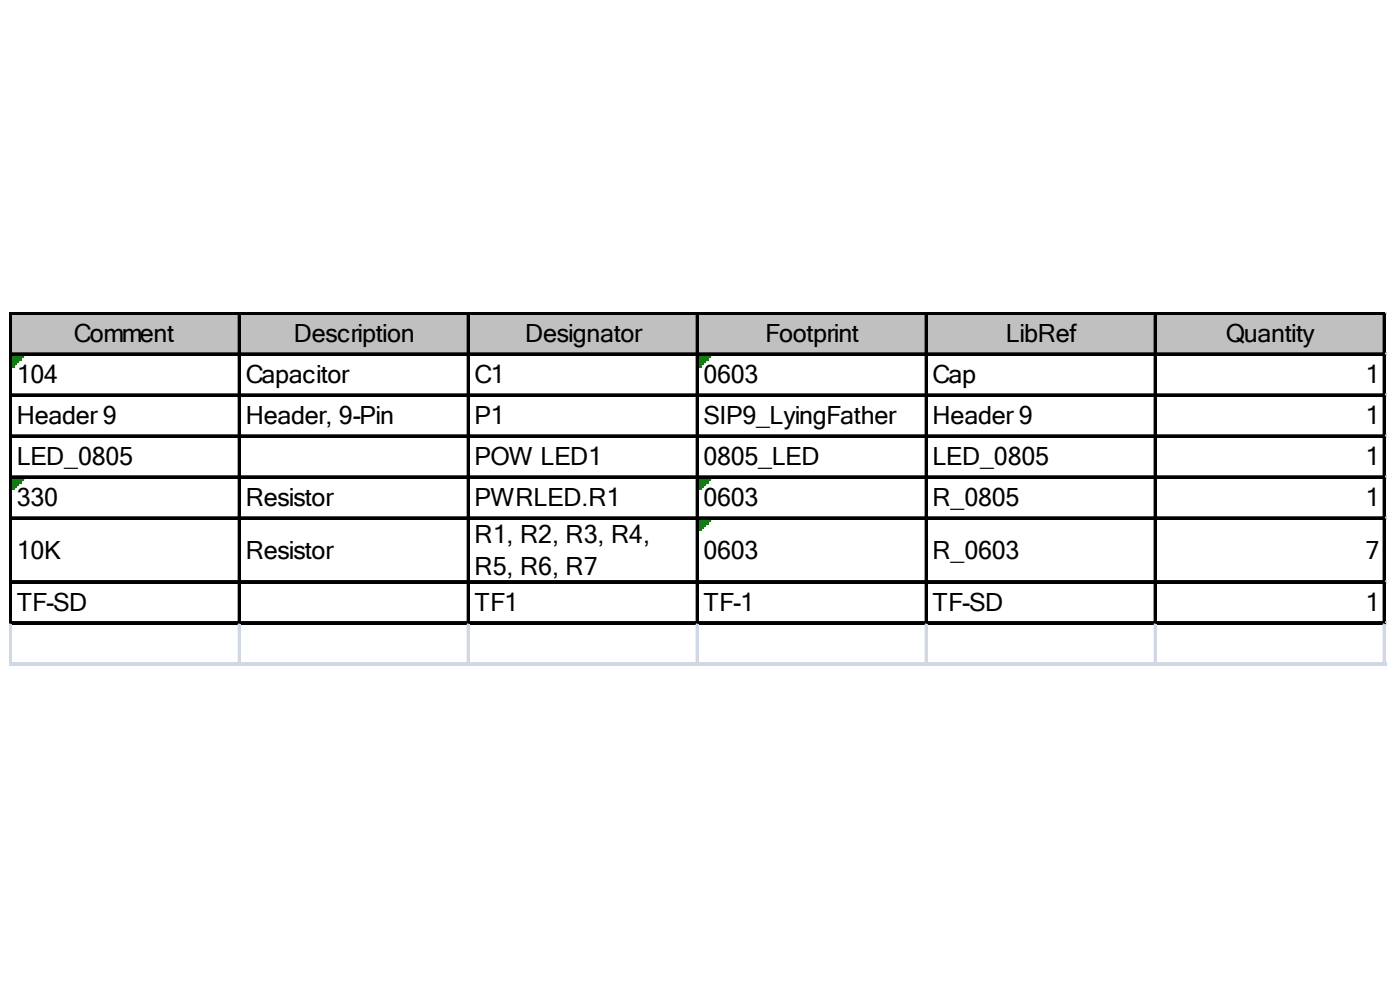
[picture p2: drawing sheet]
<svg xmlns="http://www.w3.org/2000/svg" width="291mm" height="204mm" viewBox="0 0 291 204" stroke-linecap="round" stroke-linejoin="round" font-family="sans-serif">
<defs><g id="words">
<g font-size="5.2">
<text x="15.4" y="71.2">Comment</text>
<text x="61.1" y="71.2">Description</text>
<text x="109.1" y="71.2">Designator</text>
<text x="159.1" y="71.2">Footprint</text>
<text x="209.1" y="71.2">LibRef</text>
<text x="254.8" y="71.2">Quantity</text>
<text x="3.5" y="79.7">104</text>
<text x="51.1" y="79.7">Capacitor</text>
<text x="98.7" y="79.7">C1</text>
<text x="146.3" y="79.7">0603</text>
<text x="193.9" y="79.7">Cap</text>
<text x="283.9" y="79.7">1</text>
<text x="3.5" y="88.2">Header 9</text>
<text x="51.1" y="88.2">Header, 9-Pin</text>
<text x="98.7" y="88.2">P1</text>
<text x="146.3" y="88.2">SIP9_LyingFather</text>
<text x="193.9" y="88.2">Header 9</text>
<text x="283.9" y="88.2">1</text>
<text x="3.5" y="96.7">LED_0805</text>
<text x="98.7" y="96.7">POW LED1</text>
<text x="146.3" y="96.7">0805_LED</text>
<text x="193.9" y="96.7">LED_0805</text>
<text x="283.9" y="96.7">1</text>
<text x="3.5" y="105.3">330</text>
<text x="51.1" y="105.3">Resistor</text>
<text x="98.7" y="105.3">PWRLED.R1</text>
<text x="146.3" y="105.3">0603</text>
<text x="193.9" y="105.3">R_0805</text>
<text x="283.9" y="105.3">1</text>
<text x="98.7" y="112.8">R1, R2, R3, R4,</text>
<text x="3.5" y="116.1">10K</text>
<text x="51.1" y="116.1">Resistor</text>
<text x="98.7" y="119.5">R5, R6, R7</text>
<text x="146.3" y="116.1">0603</text>
<text x="193.9" y="116.1">R_0603</text>
<text x="283.9" y="116.1">7</text>
<text x="3.5" y="127">TF-SD</text>
<text x="98.7" y="127">TF1</text>
<text x="146.3" y="127">TF-1</text>
<text x="193.9" y="127">TF-SD</text>
<text x="283.9" y="127">1</text>
</g>
</g></defs>
<path d="M2.5 65.4h285.6v8.5h-285.6z" fill="#c0c0c0"/>
<path d="M2.5 73.9h2.4" fill="none" stroke="#008000" stroke-width=".48"/>
<path d="M2.5 73.9h2.4v.5h-2.4z" fill="#008000"/>
<path d="M2.5 74.4h1.9" fill="none" stroke="#008000" stroke-width=".48"/>
<path d="M2.5 74.4h1.9v.5h-1.9z" fill="#008000"/>
<path d="M2.5 74.9h1.4" fill="none" stroke="#008000" stroke-width=".48"/>
<path d="M2.5 74.9h1.4v.5h-1.4z" fill="#008000"/>
<path d="M2.5 75.4h1" fill="none" stroke="#008000" stroke-width=".48"/>
<path d="M2.5 75.4h1v.4h-1z" fill="#008000"/>
<path d="M2.5 75.8h.5" fill="none" stroke="#008000" stroke-width=".48"/>
<path d="M2.5 75.8h.5v.5h-.5z" fill="#008000"/>
<path d="M145.3 73.9h2.4" fill="none" stroke="#008000" stroke-width=".48"/>
<path d="M145.3 73.9h2.4v.5h-2.4z" fill="#008000"/>
<path d="M145.3 74.4h1.9" fill="none" stroke="#008000" stroke-width=".48"/>
<path d="M145.3 74.4h1.9v.5h-1.9z" fill="#008000"/>
<path d="M145.3 74.9h1.5" fill="none" stroke="#008000" stroke-width=".48"/>
<path d="M145.3 74.9h1.5v.5h-1.5z" fill="#008000"/>
<path d="M145.3 75.4h1" fill="none" stroke="#008000" stroke-width=".48"/>
<path d="M145.3 75.4h1v.4h-1z" fill="#008000"/>
<path d="M145.3 75.8h.5" fill="none" stroke="#008000" stroke-width=".48"/>
<path d="M145.3 75.8h.5v.5h-.5z" fill="#008000"/>
<path d="M2.5 99.5h2.4" fill="none" stroke="#008000" stroke-width=".48"/>
<path d="M2.5 99.5h2.4v.5h-2.4z" fill="#008000"/>
<path d="M2.5 100h1.9" fill="none" stroke="#008000" stroke-width=".48"/>
<path d="M2.5 100h1.9v.5h-1.9z" fill="#008000"/>
<path d="M2.5 100.5h1.4" fill="none" stroke="#008000" stroke-width=".48"/>
<path d="M2.5 100.5h1.4v.4h-1.4z" fill="#008000"/>
<path d="M2.5 100.9h1" fill="none" stroke="#008000" stroke-width=".48"/>
<path d="M2.5 100.9h1v.5h-1z" fill="#008000"/>
<path d="M2.5 101.4h.5" fill="none" stroke="#008000" stroke-width=".48"/>
<path d="M2.5 101.4h.5v.5h-.5z" fill="#008000"/>
<path d="M145.3 99.5h2.4" fill="none" stroke="#008000" stroke-width=".48"/>
<path d="M145.3 99.5h2.4v.5h-2.4z" fill="#008000"/>
<path d="M145.3 100h1.9" fill="none" stroke="#008000" stroke-width=".48"/>
<path d="M145.3 100h1.9v.5h-1.9z" fill="#008000"/>
<path d="M145.3 100.5h1.5" fill="none" stroke="#008000" stroke-width=".48"/>
<path d="M145.3 100.5h1.5v.4h-1.5z" fill="#008000"/>
<path d="M145.3 100.9h1" fill="none" stroke="#008000" stroke-width=".48"/>
<path d="M145.3 100.9h1v.5h-1z" fill="#008000"/>
<path d="M145.3 101.4h.5" fill="none" stroke="#008000" stroke-width=".48"/>
<path d="M145.3 101.4h.5v.5h-.5z" fill="#008000"/>
<path d="M145.3 108h2.4" fill="none" stroke="#008000" stroke-width=".48"/>
<path d="M145.3 108h2.4v.5h-2.4z" fill="#008000"/>
<path d="M145.3 108.5h1.9" fill="none" stroke="#008000" stroke-width=".48"/>
<path d="M145.3 108.5h1.9v.5h-1.9z" fill="#008000"/>
<path d="M145.3 109h1.5" fill="none" stroke="#008000" stroke-width=".48"/>
<path d="M145.3 109h1.5v.4h-1.5z" fill="#008000"/>
<path d="M145.3 109.4h1" fill="none" stroke="#008000" stroke-width=".48"/>
<path d="M145.3 109.4h1v.5h-1z" fill="#008000"/>
<path d="M145.3 109.9h.5" fill="none" stroke="#008000" stroke-width=".48"/>
<path d="M145.3 109.9h.5v.5h-.5z" fill="#008000"/>
<g fill="none" stroke="#000" stroke-width=".48">
<path d="M2 65v64.8M2.5 65h285.6M2.5 73.5h285.6M49.6 65.4v64.4M97.2 65.4v64.4M144.9 65.4v64.4M192.5 65.4v64.4M240.1 65.4v64.4M287.7 65.4v64.4M2.5 82h285.6M2.5 90.5h285.6M2.5 99h285.6"/>
<path d="M2.5 107.6h285.6M2.5 120.8h285.6M2.5 129.3h285.6"/>
</g>
<g fill="#000">
<path d="M2 65h.5v64.8h-.5zM2.5 65h285.6v.4h-285.6zM2.5 73.5h285.6v.4h-285.6zM49.6 65.4h.5v64.4h-.5zM97.2 65.4h.5v64.4h-.5zM144.9 65.4h.4v64.4h-.4zM192.5 65.4h.4v64.4h-.4zM240.1 65.4h.4v64.4h-.4zM287.7 65.4h.4v64.4h-.4zM2.5 82h285.6v.5h-285.6zM2.5 90.5h285.6v.5h-285.6zM2.5 99h285.6v.5h-285.6z"/>
<path d="M2.5 107.6h285.6v.4h-285.6zM2.5 120.8h285.6v.5h-285.6zM2.5 129.3h285.6v.5h-285.6z"/>
</g>
<path d="M2 129.8v8.6" fill="none" stroke="#d0d7e5" stroke-width=".48"/>
<path d="M2 129.8h.5v8.6h-.5z" fill="#d0d7e5"/>
<path d="M49.6 129.8v8.6" fill="none" stroke="#d0d7e5" stroke-width=".48"/>
<path d="M49.6 129.8h.5v8.6h-.5z" fill="#d0d7e5"/>
<path d="M97.2 129.8v8.6" fill="none" stroke="#d0d7e5" stroke-width=".48"/>
<path d="M97.2 129.8h.5v8.6h-.5z" fill="#d0d7e5"/>
<path d="M144.9 129.8v8.6" fill="none" stroke="#d0d7e5" stroke-width=".48"/>
<path d="M144.9 129.8h.4v8.6h-.4z" fill="#d0d7e5"/>
<path d="M192.5 129.8v8.6" fill="none" stroke="#d0d7e5" stroke-width=".48"/>
<path d="M192.5 129.8h.4v8.6h-.4z" fill="#d0d7e5"/>
<path d="M240.1 129.8v8.6" fill="none" stroke="#d0d7e5" stroke-width=".48"/>
<path d="M240.1 129.8h.4v8.6h-.4z" fill="#d0d7e5"/>
<path d="M287.7 129.8v8.6" fill="none" stroke="#d0d7e5" stroke-width=".48"/>
<path d="M287.7 129.8h.4v8.6h-.4z" fill="#d0d7e5"/>
<path d="M288.1 65h.1" fill="none" stroke="#d0d7e5" stroke-width=".48"/>
<path d="M288.1 65l.1 .4z" fill="#d0d7e5"/>
<path d="M288.1 73.5h.1" fill="none" stroke="#d0d7e5" stroke-width=".48"/>
<path d="M288.1 73.5l.1 .4z" fill="#d0d7e5"/>
<path d="M288.1 82h.1" fill="none" stroke="#d0d7e5" stroke-width=".48"/>
<path d="M288.1 82l.1 .5z" fill="#d0d7e5"/>
<path d="M288.1 90.5h.1" fill="none" stroke="#d0d7e5" stroke-width=".48"/>
<path d="M288.1 90.5l.1 .5z" fill="#d0d7e5"/>
<path d="M288.1 99h.1" fill="none" stroke="#d0d7e5" stroke-width=".48"/>
<path d="M288.1 99l.1 .5z" fill="#d0d7e5"/>
<path d="M288.1 107.6h.1" fill="none" stroke="#d0d7e5" stroke-width=".48"/>
<path d="M288.1 107.6l.1 .4z" fill="#d0d7e5"/>
<path d="M288.1 120.8h.1" fill="none" stroke="#d0d7e5" stroke-width=".48"/>
<path d="M288.1 120.8l.1 .5z" fill="#d0d7e5"/>
<path d="M288.1 129.3h.1" fill="none" stroke="#d0d7e5" stroke-width=".48"/>
<path d="M288.1 129.3l.1 .5z" fill="#d0d7e5"/>
<path d="M2 137.8h286.2" fill="none" stroke="#d0d7e5" stroke-width=".48"/>
<path d="M2 137.8h286.2v.5h-286.2z" fill="#d0d7e5"/>
<use href="#words"/>
</svg>
